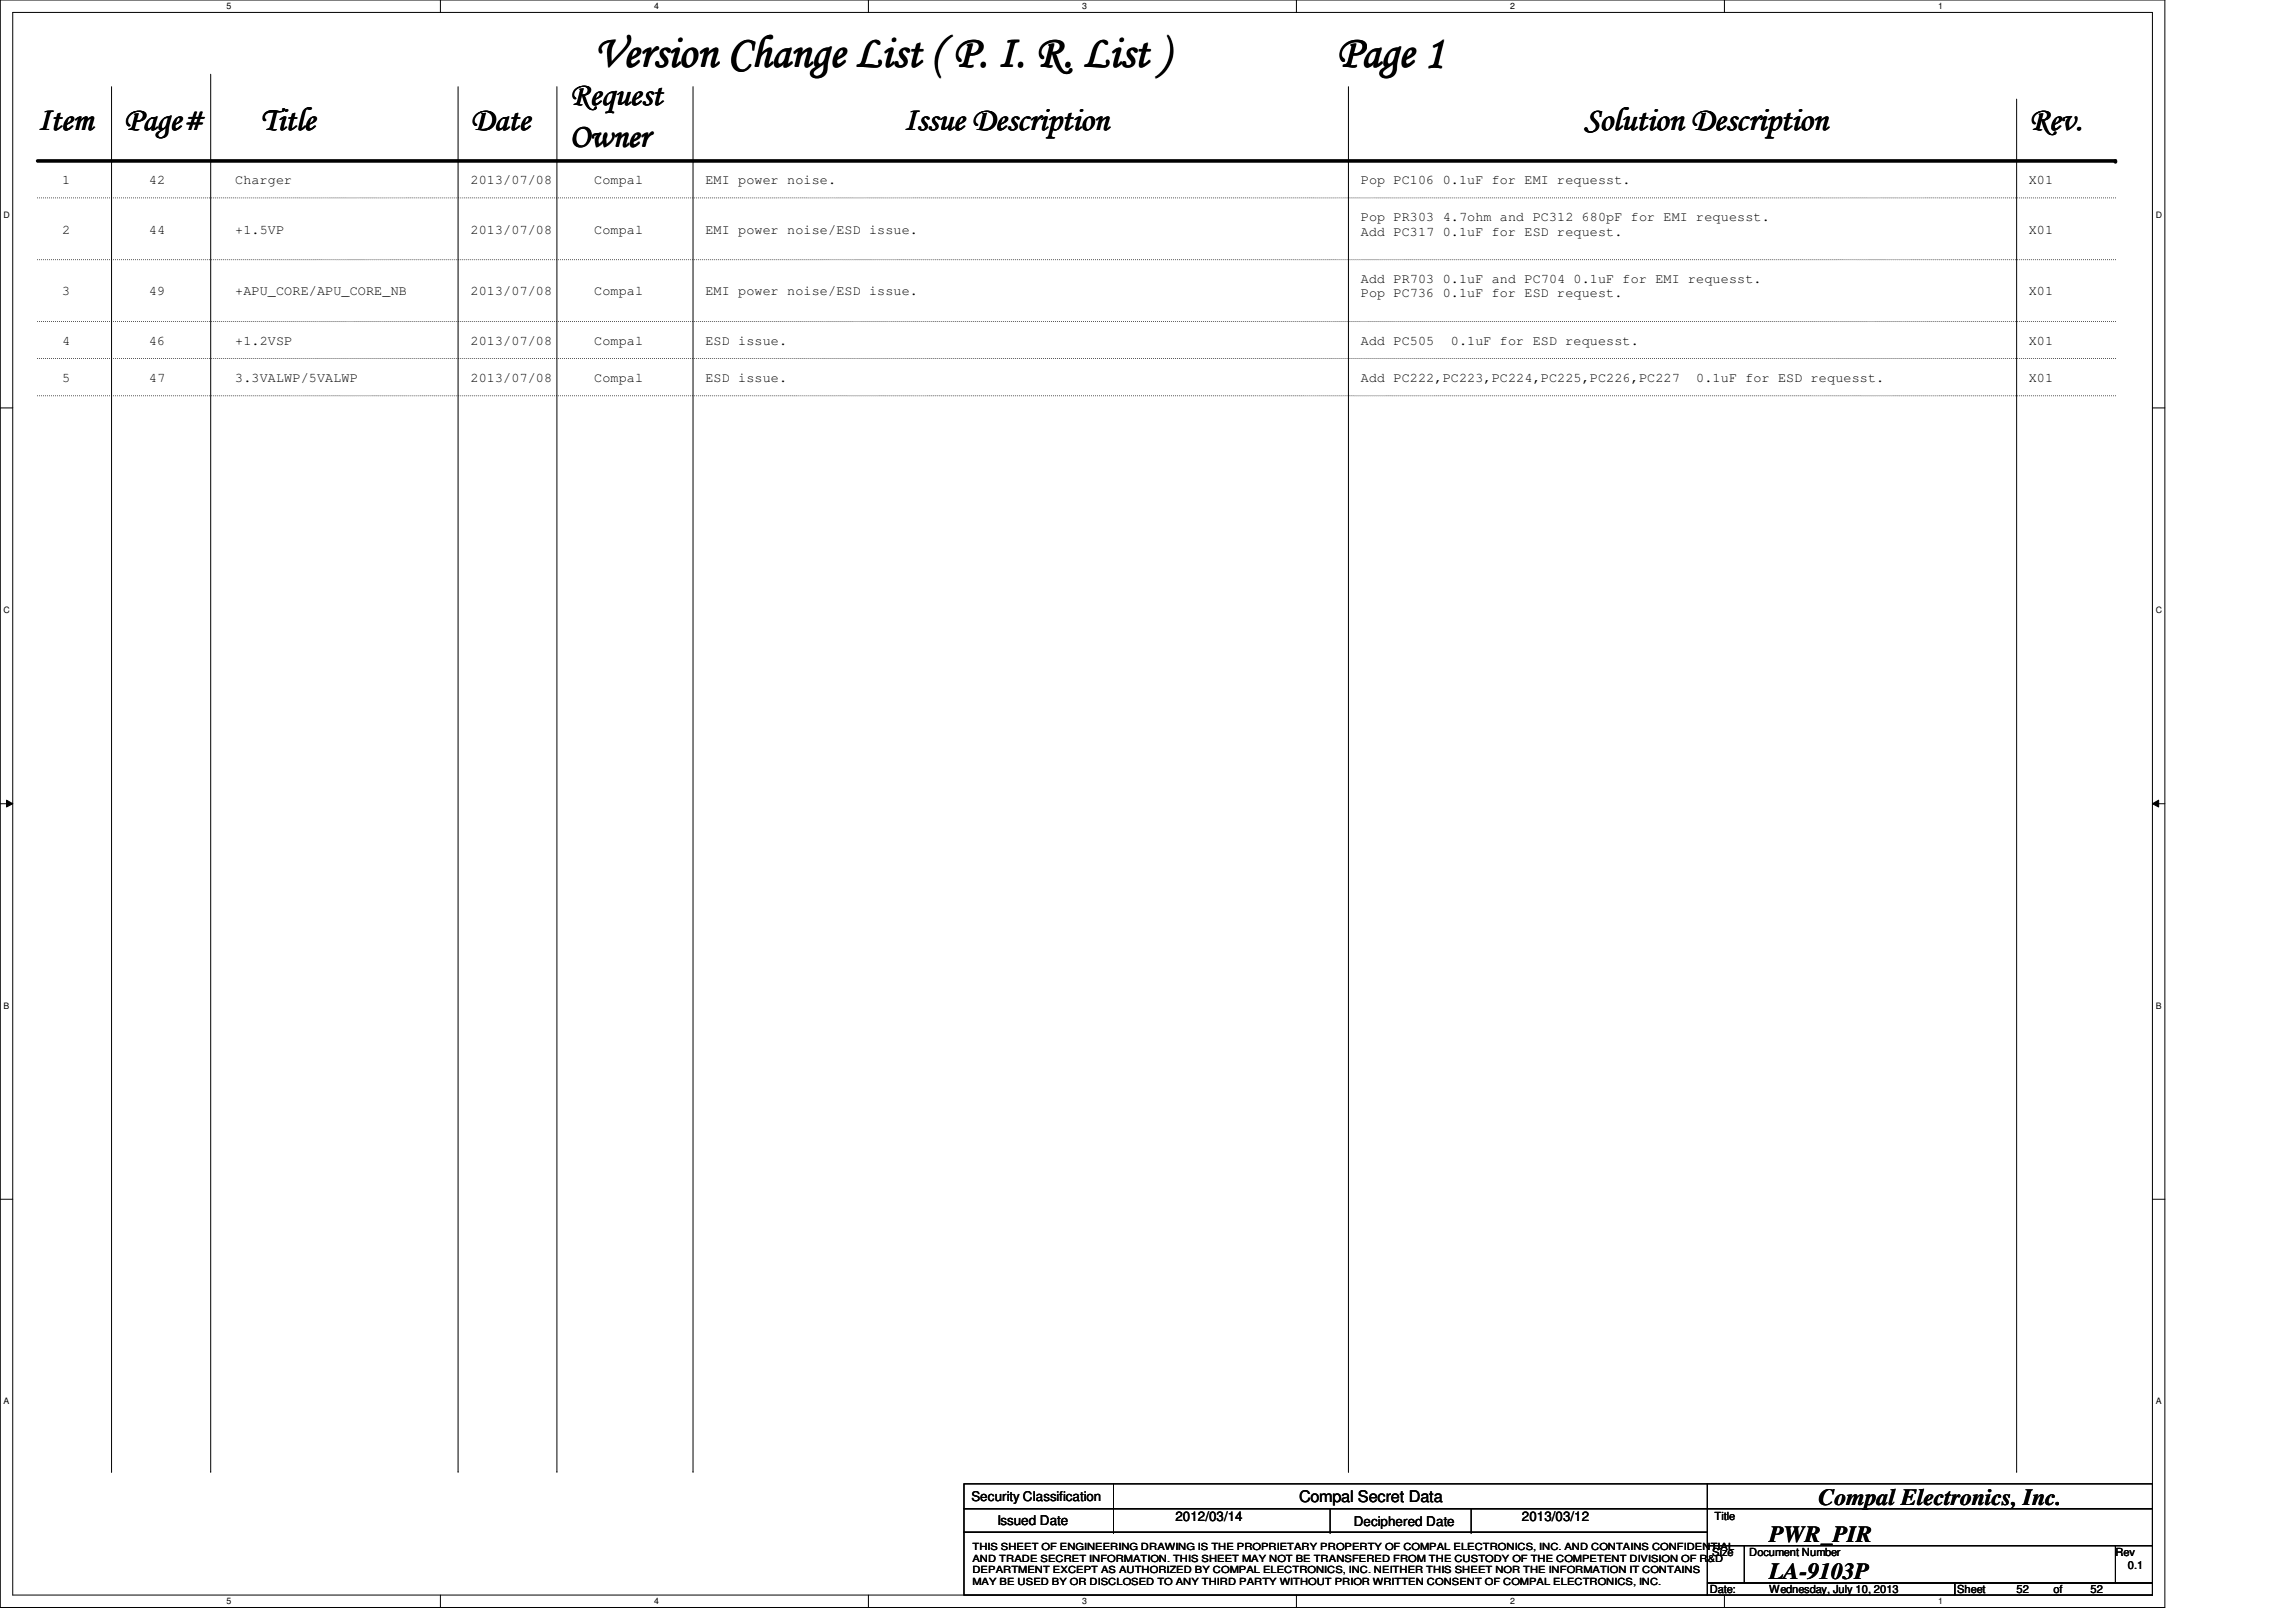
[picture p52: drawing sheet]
<svg xmlns="http://www.w3.org/2000/svg" width="297mm" height="210mm" viewBox="0 0 297 210" stroke-linecap="round" stroke-linejoin="round" font-family="sans-serif">
<defs><g id="words">
<g font-size="5.9">
<text x="77" y="8.6">Version Change List ( P. I. R. List )</text>
<text x="173" y="8.6">Page 1</text>
</g>
<g font-size="4.3">
<text x="4.9" y="16.8">Item</text>
<text x="16" y="16.8">Page#</text>
<text x="33.7" y="16.8">Title</text>
<text x="61" y="16.8">Date</text>
<text x="73.7" y="13.5">Request</text>
<text x="117" y="16.8">Issue Description</text>
<text x="204.9" y="16.8">Solution Description</text>
<text x="262.5" y="16.8">Rev.</text>
<text x="73.7" y="18.9">Owner</text>
</g>
<g font-size="3">
<text x="235.3" y="194.7">Compal Electronics, Inc.</text>
<text x="228.9" y="199.6">PWR_PIR</text>
<text x="228.9" y="204.3">LA-9103P</text>
</g>
<text font-size="2.1" x="168.1" y="194.4">Compal Secret Data</text>
<g font-size="1.7">
<text x="8" y="23.8">1</text>
<text x="19.3" y="23.8">42</text>
<text x="30.4" y="23.8">Charger</text>
<text x="60.9" y="23.8">2013/07/08</text>
<text x="76.9" y="23.8">Compal</text>
<text x="91.3" y="23.8">EMI power noise.</text>
<text x="176.1" y="23.8">Pop PC106 0.1uF for EMI requesst.</text>
<text x="262.5" y="23.8">X01</text>
<text x="176.1" y="28.6">Pop PR303 4.7ohm and PC312 680pF for EMI requesst.</text>
<text x="8" y="30.2">2</text>
<text x="19.3" y="30.2">44</text>
<text x="30.4" y="30.2">+1.5VP</text>
<text x="60.9" y="30.2">2013/07/08</text>
<text x="76.9" y="30.2">Compal</text>
<text x="91.3" y="30.2">EMI power noise/ESD issue.</text>
<text x="176.1" y="30.5">Add PC317 0.1uF for ESD request.</text>
<text x="262.5" y="30.2">X01</text>
<text x="8" y="38.2">3</text>
<text x="19.3" y="38.2">49</text>
<text x="30.4" y="38.2">+APU_CORE/APU_CORE_NB</text>
<text x="60.9" y="38.2">2013/07/08</text>
<text x="76.9" y="38.2">Compal</text>
<text x="91.3" y="38.2">EMI power noise/ESD issue.</text>
<text x="176.1" y="36.6">Add PR703 0.1uF and PC704 0.1uF for EMI requesst.</text>
<text x="176.1" y="38.5">Pop PC736 0.1uF for ESD request.</text>
<text x="262.5" y="38.2">X01</text>
<text x="8" y="44.6">4</text>
<text x="19.3" y="44.6">46</text>
<text x="30.4" y="44.6">+1.2VSP</text>
<text x="60.9" y="44.6">2013/07/08</text>
<text x="76.9" y="44.6">Compal</text>
<text x="91.3" y="44.6">ESD issue.</text>
<text x="176.1" y="44.6">Add PC505</text>
<text x="187.7" y="44.6">0.1uF for ESD requesst.</text>
<text x="262.5" y="44.6">X01</text>
<text x="8" y="49.4">5</text>
<text x="19.3" y="49.4">47</text>
<text x="30.4" y="49.4">3.3VALWP/5VALWP</text>
<text x="60.9" y="49.4">2013/07/08</text>
<text x="76.9" y="49.4">Compal</text>
<text x="91.3" y="49.4">ESD issue.</text>
<text x="176.1" y="49.4">Add PC222,PC223,PC224,PC225,PC226,PC227</text>
<text x="219.5" y="49.4">0.1uF for ESD requesst.</text>
<text x="262.5" y="49.4">X01</text>
<text x="125.7" y="194.3">Security Classification</text>
<text x="129" y="197.3">Issued Date</text>
<text x="152.1" y="196.8">2012/03/14</text>
<text x="175.1" y="197.5">Deciphered Date</text>
<text x="196.9" y="196.8">2013/03/12</text>
</g>
<g font-size="1.4">
<text x="221.8" y="196.8">Title</text>
<text x="221.5" y="201.4">Size</text>
<text x="226.3" y="201.4">Document Number</text>
<text x="273.7" y="201.4">Rev</text>
<text x="275.3" y="203">0.1</text>
<text x="221.2" y="206.2">Date:</text>
<text x="228.9" y="206.2">Wednesday, July 10, 2013</text>
<text x="253.2" y="206.2">Sheet</text>
<text x="260.9" y="206.2">52</text>
<text x="265.7" y="206.2">of</text>
<text x="270.5" y="206.2">52</text>
</g>
<g font-size="1.3">
<text x="125.8" y="200.6">THIS SHEET OF ENGINEERING DRAWING IS THE PROPRIETARY PROPERTY OF COMPAL ELECTRONICS, INC. AND CONTAINS CONFIDENTIAL</text>
<text x="125.8" y="202.1">AND TRADE SECRET INFORMATION. THIS SHEET MAY NOT BE TRANSFERED FROM THE CUSTODY OF THE COMPETENT DIVISION OF R&amp;D</text>
<text x="125.8" y="203.6">DEPARTMENT EXCEPT AS AUTHORIZED BY COMPAL ELECTRONICS, INC. NEITHER THIS SHEET NOR THE INFORMATION IT CONTAINS</text>
<text x="125.8" y="205.1">MAY BE USED BY OR DISCLOSED TO ANY THIRD PARTY WITHOUT PRIOR WRITTEN CONSENT OF COMPAL ELECTRONICS, INC.</text>
</g>
<g font-size="1.1">
<text x="29.3" y="1.1">5</text>
<text x="84.6" y="1.1">4</text>
<text x="140" y="1.1">3</text>
<text x="195.4" y="1.1">2</text>
<text x="250.7" y="1.1">1</text>
<text x=".5" y="28.2">D</text>
<text x="278.9" y="28.2">D</text>
<text x=".5" y="79.3">C</text>
<text x="278.9" y="79.3">C</text>
<text x=".5" y="130.6">B</text>
<text x="278.9" y="130.6">B</text>
<text x=".5" y="181.7">A</text>
<text x="278.9" y="181.7">A</text>
<text x="29.3" y="207.6">5</text>
<text x="84.6" y="207.6">4</text>
<text x="140" y="207.6">3</text>
<text x="195.4" y="207.6">2</text>
<text x="250.7" y="207.6">1</text>
</g>
</g></defs>
<path d="M0 0h280.1v208h-280.1zM1.6 1.6h276.9v204.8h-276.9z" fill="none" stroke="#000" stroke-width=".13"/>
<g fill="#fff">
<path d="M29.3 .2h.6v1.2h-.6z"/>
<path d="M29.3 206.6h.6v1.2h-.6z"/>
</g>
<path d="M57 0v1.6M57 206.4v1.6" fill="none" stroke="#000" stroke-width=".13"/>
<g fill="#fff">
<path d="M84.6 .2h.6v1.2h-.6z"/>
<path d="M84.6 206.6h.6v1.2h-.6z"/>
</g>
<path d="M112.3 0v1.6M112.3 206.4v1.6" fill="none" stroke="#000" stroke-width=".13"/>
<g fill="#fff">
<path d="M140 .2h.6v1.2h-.6z"/>
<path d="M140 206.6h.6v1.2h-.6z"/>
</g>
<path d="M167.7 0v1.6M167.7 206.4v1.6" fill="none" stroke="#000" stroke-width=".13"/>
<g fill="#fff">
<path d="M195.4 .2h.6v1.2h-.6z"/>
<path d="M195.4 206.6h.6v1.2h-.6z"/>
</g>
<path d="M223.1 0v1.6M223.1 206.4v1.6" fill="none" stroke="#000" stroke-width=".13"/>
<g fill="#fff">
<path d="M250.7 .2h.6v1.2h-.6z"/>
<path d="M250.7 206.6h.6v1.2h-.6z"/>
<path d="M.5 27.2h.7v1.2h-.7z"/>
<path d="M278.9 27.2h.8v1.2h-.8z"/>
<path d="M.5 78.4h.7v1.1h-.7z"/>
<path d="M278.9 78.4h.8v1.1h-.8z"/>
</g>
<path d="M0 52.8h1.6M278.5 52.8h1.6" fill="none" stroke="#000" stroke-width=".13"/>
<g fill="#fff">
<path d="M.5 129.6h.7v1.2h-.7z"/>
<path d="M278.9 129.6h.7v1.2h-.7z"/>
</g>
<path d="M0 104h1.6M.8 103.5l.8 .5-.8 .4zM278.5 104l.8-.5v.9zM278.5 104h1.6" fill="none" stroke="#000" stroke-width=".13"/>
<path d="M.8 103.5l.8 .5-.8 .4zM278.5 104l.8-.5v.9z" fill="#000"/>
<g fill="#fff">
<path d="M.5 180.8h.7v1.1h-.7z"/>
<path d="M278.9 180.8h.7v1.1h-.7z"/>
</g>
<g fill="none" stroke="#000" stroke-width=".13">
<path d="M14.4 11.2v179.2M27.3 9.6v180.8M59.3 11.2v179.2M72 11.2v179.2M89.7 11.2v179.2M174.5 11.2v179.2M260.9 12.8v177.6M0 155.2h1.6M278.5 155.2h1.6M14.4 190.4h.1M27.3 190.4h.1M59.3 190.4h.1"/>
<path d="M72 190.4h.1M89.7 190.4h.1M124.7 192h96.2v3.2h-96.2zM124.7 195.2h96.2v3.1h-96.2zM124.7 198.3h96.2v8.1h-96.2zM144.1 195.2h.1M144.1 198.3h.1M144.1 192v6.3M172.1 198.3h.1M172.1 195.2v3.1M174.5 190.4h.1M190.3 198.3h.1"/>
<path d="M190.3 195.2v3.1M220.9 192h57.6v3.2h-57.6zM220.9 195.2h57.6v4.8h-57.6zM260.9 190.4h.1M220.9 200h4.8v4.9h-4.8zM220.9 204.9h32v1.5h-32zM225.7 200h48v4.9h-48zM252.9 204.9h25.6v1.5h-25.6zM273.7 200h4.8v4.9h-4.8z"/>
</g>
<path d="M4.9 20.8h268.8" fill="none" stroke="#000" stroke-width=".47"/>
<circle cx="273.7" cy="20.8" r=".23" fill="#000"/>
<path d="M4.9 25.6h268.8M4.9 33.6h268.8M273.7 25.6h.1M273.7 33.6h.1M4.9 41.6h268.8M4.9 46.4h268.8M4.9 51.2h268.8M273.7 41.6h.1M273.7 46.4h.1M273.7 51.2h.1" fill="none" stroke="#000" stroke-width=".13" stroke-dasharray="0 .3"/>
<use href="#words"/>
</svg>
